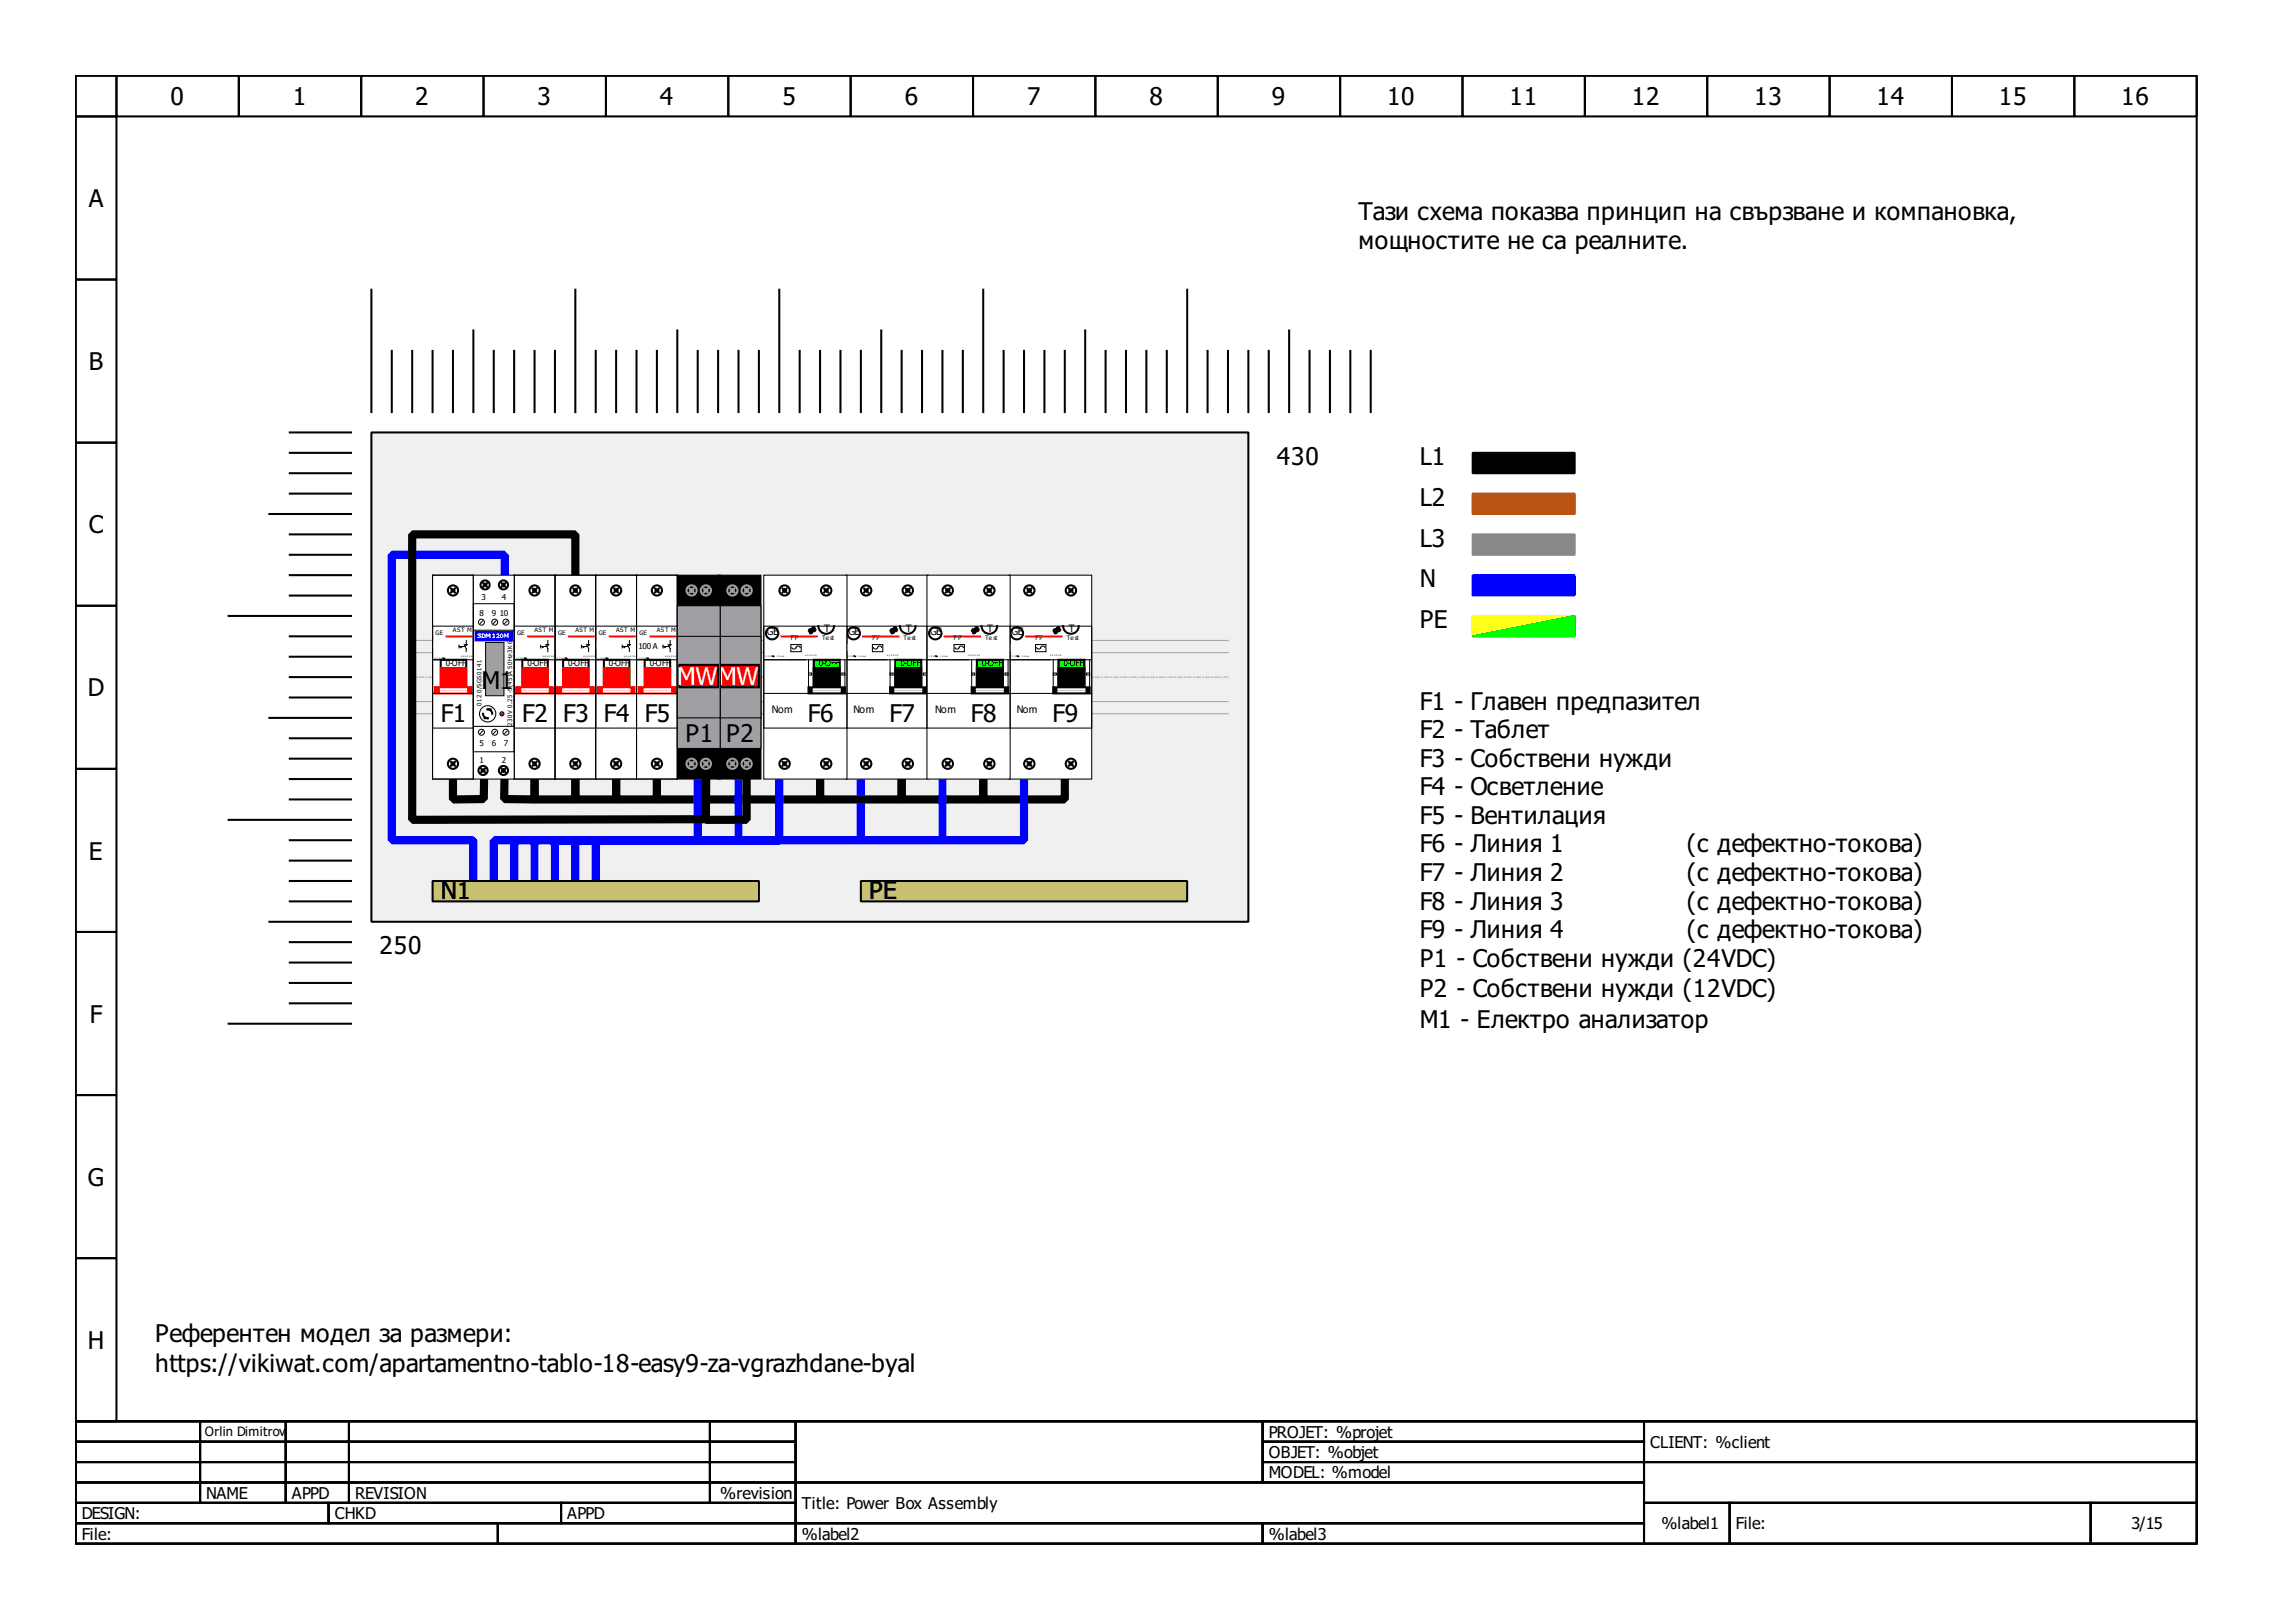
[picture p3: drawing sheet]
<svg xmlns="http://www.w3.org/2000/svg" width="297mm" height="210mm" viewBox="0 0 297 210" stroke-linecap="round" stroke-linejoin="round" font-family="sans-serif">
<defs><g id="words">
<g font-size="3.2">
<text x="22.1" y="13.6">0</text>
<text x="37.9" y="13.6">1</text>
<text x="53.7" y="13.6">2</text>
<text x="69.6" y="13.6">3</text>
<text x="85.4" y="13.6">4</text>
<text x="101.2" y="13.6">5</text>
<text x="117" y="13.6">6</text>
<text x="132.9" y="13.6">7</text>
<text x="148.7" y="13.6">8</text>
<text x="164.5" y="13.6">9</text>
<text x="179.4" y="13.6">10</text>
<text x="195.3" y="13.6">11</text>
<text x="211.1" y="13.6">12</text>
<text x="226.9" y="13.6">13</text>
<text x="242.8" y="13.6">14</text>
<text x="258.6" y="13.6">15</text>
<text x="274.4" y="13.6">16</text>
<text x="11.5" y="26.8">A</text>
<text x="175.8" y="28.5">Тази схема показва принцип на свързване и компановка,</text>
<text x="175.8" y="32.2">мощностите не са реалните.</text>
<text x="11.5" y="47.9">B</text>
<text x="165.2" y="60.2">430</text>
<text x="183.7" y="60.2">L1</text>
<text x="183.7" y="65.5">L2</text>
<text x="11.5" y="69">C</text>
<text x="183.7" y="70.7">L3</text>
<text x="183.7" y="76">N</text>
<text x="183.7" y="81.3">PE</text>
<text x="62.3" y="89.2">М1</text>
<text x="11.4" y="90.1">D</text>
<text x="57" y="93.4">F1</text>
<text x="67.6" y="93.4">F2</text>
<text x="72.8" y="93.4">F3</text>
<text x="78.1" y="93.4">F4</text>
<text x="83.4" y="93.4">F5</text>
<text x="104.5" y="93.4">F6</text>
<text x="115.1" y="93.4">F7</text>
<text x="125.6" y="93.4">F8</text>
<text x="136.2" y="93.4">F9</text>
<text x="183.7" y="91.8">F1 - Главен предпазител</text>
<text x="183.7" y="95.5">F2 - Таблет</text>
<text x="88.7" y="96.1">P1</text>
<text x="94" y="96.1">P2</text>
<text x="183.7" y="99.2">F3 - Собствени нужди</text>
<text x="183.7" y="102.9">F4 - Осветление</text>
<text x="183.7" y="106.6">F5 - Вентилация</text>
<text x="11.5" y="111.2">E</text>
<text x="183.7" y="110.3">F6 - Линия 1</text>
<text x="218.2" y="110.3">(с дефектно-токова)</text>
<text x="57" y="116.4">N1</text>
<text x="112.4" y="116.4">PE</text>
<text x="183.7" y="114">F7 - Линия 2</text>
<text x="183.7" y="117.7">F8 - Линия 3</text>
<text x="218.2" y="114">(с дефектно-токова)</text>
<text x="218.2" y="117.7">(с дефектно-токова)</text>
<text x="49.1" y="123.5">250</text>
<text x="183.7" y="121.4">F9 - Линия 4</text>
<text x="183.7" y="125.1">P1 - Собствени нужди (24VDC)</text>
<text x="218.2" y="121.4">(с дефектно-токова)</text>
<text x="183.7" y="129">P2 - Собствени нужди (12VDC)</text>
<text x="11.6" y="132.3">F</text>
<text x="183.7" y="133">M1 - Електро анализатор</text>
<text x="11.4" y="153.5">G</text>
<text x="20.1" y="173.6">Референтен модел за размери:</text>
<text x="11.4" y="174.6">H</text>
<text x="20.1" y="177.6">https://vikiwat.com/apartamentno-tablo-18-easy9-za-vgrazhdane-byal</text>
</g>
<g font-size="3.2" fill="#fff">
<text x="87.6" y="88.7">MW</text>
<text x="92.9" y="88.7">MW</text>
</g>
<g font-size="2.1">
<text x="164.1" y="186">PROJET: %projet</text>
<text x="164.1" y="188.7">OBJET: %objet</text>
<text x="164.1" y="191.3">MODEL: %model</text>
<text x="213.5" y="187.4">CLIENT: %client</text>
<text x="10.6" y="196.6">DESIGN:</text>
<text x="26.7" y="194">NAME</text>
<text x="37.8" y="194">APPD</text>
<text x="43.3" y="196.6">CHKD</text>
<text x="45.9" y="194">REVISION</text>
<text x="73.4" y="196.6">APPD</text>
<text x="93.2" y="194">%revision</text>
<text x="103.7" y="195.3">Title: Power Box Assembly</text>
<text x="214.9" y="197.9">%label1</text>
<text x="224.6" y="197.9">File:</text>
<text x="275.7" y="197.9">3/15</text>
<text x="10.6" y="199.2">File:</text>
<text x="103.7" y="199.2">%label2</text>
<text x="164.1" y="199.2">%label3</text>
</g>
<text font-size="1.7" x="26.5" y="185.9">Orlin Dimitrov</text>
<g font-size="1.3">
<text x="99.2" y="82.2">GE</text>
<text x="106.6" y="81.8">T</text>
<text x="109.8" y="82.2">GE</text>
<text x="117.2" y="81.8">T</text>
<text x="120.3" y="82.2">GE</text>
<text x="127.7" y="81.8">T</text>
<text x="130.9" y="82.2">GE</text>
<text x="138.3" y="81.8">T</text>
<text x="99.9" y="92.3">Nom</text>
<text x="110.4" y="92.3">Nom</text>
<text x="121" y="92.3">Nom</text>
<text x="131.5" y="92.3">Nom</text>
</g>
<g font-size="1.1">
<text x="62.3" y="77.6">3</text>
<text x="64.9" y="77.6">4</text>
<text x="62" y="79.7">8</text>
<text x="63.6" y="79.7">9</text>
<text x="64.7" y="79.7">10</text>
<text x="82.6" y="83.9">100 A</text>
<text x="57.7" y="86.2">0-OFF</text>
<text x="68.2" y="86.2">0-OFF</text>
<text x="73.5" y="86.2">0-OFF</text>
<text x="78.8" y="86.2">0-OFF</text>
<text x="84.1" y="86.2">0-OFF</text>
<text x="105.9" y="86.2">0-OFF</text>
<text x="109.7" y="84.2">16A</text>
<text x="116.5" y="86.2">0-OFF</text>
<text x="127.1" y="86.2">0-OFF</text>
<text x="130.8" y="84.2">16A</text>
<text x="137.6" y="86.2">0-OFF</text>
<text x="62" y="96.6">5</text>
<text x="62" y="98.7">1</text>
<text x="63.6" y="96.6">6</text>
<text x="64.9" y="98.7">2</text>
<text x="65.2" y="96.6">7</text>
</g>
<g font-size=".8">
<text x="56.4" y="82.2">GE</text>
<text x="58.6" y="81.8">AST M</text>
<text x="66.9" y="82.2">GE</text>
<text x="69.2" y="81.8">AST M</text>
<text x="72.2" y="82.2">GE</text>
<text x="74.4" y="81.8">AST M</text>
<text x="77.5" y="82.2">GE</text>
<text x="79.7" y="81.8">AST M</text>
<text x="82.7" y="82.2">GE</text>
<text x="85" y="81.8">AST M</text>
<text x="102.3" y="82.9">FP</text>
<text x="106.3" y="82.9">Te st</text>
<text x="112.9" y="82.9">FP</text>
<text x="116.9" y="82.9">Te st</text>
<text x="123.4" y="82.9">FP</text>
<text x="127.5" y="82.9">Te st</text>
<text x="134" y="82.9">FP</text>
<text x="138" y="82.9">Te st</text>
<text x="62.3" y="87.4" transform="rotate(-90 62.3 87.4)">0141</text>
<text x="66.3" y="87.6" transform="rotate(-90 66.3 87.6)">)A 50Hz-</text>
<text x="66.3" y="84.5" transform="rotate(-90 66.3 84.5)">3K6</text>
<text x="62.3" y="91.3" transform="rotate(-90 62.3 91.3)">0</text>
<text x="62.3" y="90.8" transform="rotate(-90 62.3 90.8)">120/SGS</text>
<text x="66.3" y="94" transform="rotate(-90 66.3 94)">230</text>
<text x="66.3" y="92.4" transform="rotate(-90 66.3 92.4)">V 0.</text>
<text x="66.3" y="90.8" transform="rotate(-90 66.3 90.8)">25-5(45</text>
</g>
<text font-size=".8" fill="#fff" x="61.8" y="82.6">SDM120M</text>
<g font-size=".3">
<text x="56.2" y="85.3">2</text>
<text x="56.5" y="85.3">4</text>
<text x="56.8" y="85.3">0 V</text>
<text x="59.7" y="85">6</text>
<text x="60.2" y="85">6</text>
<text x="60.4" y="85">5</text>
<text x="61" y="85">8</text>
<text x="66.8" y="85.3">2</text>
<text x="67" y="85.3">4</text>
<text x="67.3" y="85.3">0 V</text>
<text x="70.2" y="85">6</text>
<text x="70.7" y="85">6</text>
<text x="71" y="85">5</text>
<text x="71.5" y="85">8</text>
<text x="72.1" y="85.3">2</text>
<text x="72.3" y="85.3">4</text>
<text x="72.6" y="85.3">0 V</text>
<text x="75.5" y="85">6</text>
<text x="76" y="85">6</text>
<text x="76.3" y="85">5</text>
<text x="76.8" y="85">8</text>
<text x="77.3" y="85.3">2</text>
<text x="77.6" y="85.3">4</text>
<text x="77.9" y="85.3">0 V</text>
<text x="80.8" y="85">6</text>
<text x="81.3" y="85">6</text>
<text x="81.6" y="85">5</text>
<text x="82.1" y="85">8</text>
<text x="82.6" y="85.3">2</text>
<text x="82.9" y="85.3">4</text>
<text x="83.1" y="85.3">0 V</text>
<text x="86" y="85">6</text>
<text x="86.6" y="85">6</text>
<text x="86.8" y="85">5</text>
<text x="87.4" y="85">8</text>
<text x="99.1" y="85">2</text>
<text x="99.3" y="85">3</text>
<text x="99.6" y="85">0 V</text>
<text x="100.5" y="85">1</text>
<text x="100.8" y="85">0 mA</text>
<text x="104.2" y="84.9">6</text>
<text x="104.5" y="84.9">0</text>
<text x="104.7" y="84.9">4</text>
<text x="105" y="84.9">0</text>
<text x="105.3" y="84.9">4</text>
<text x="105.5" y="84.9">8</text>
<text x="109.6" y="85">2</text>
<text x="109.9" y="85">3</text>
<text x="110.2" y="85">0 V</text>
<text x="111.1" y="85">1</text>
<text x="111.4" y="85">0 mA</text>
<text x="114.7" y="84.9">6</text>
<text x="115" y="84.9">0</text>
<text x="115.3" y="84.9">4</text>
<text x="115.5" y="84.9">0</text>
<text x="115.8" y="84.9">4</text>
<text x="116.1" y="84.9">8</text>
<text x="120.2" y="85">2</text>
<text x="120.5" y="85">3</text>
<text x="120.7" y="85">0 V</text>
<text x="121.6" y="85">1</text>
<text x="121.9" y="85">0 mA</text>
<text x="125.3" y="84.9">6</text>
<text x="125.6" y="84.9">0</text>
<text x="125.8" y="84.9">4</text>
<text x="126.1" y="84.9">0</text>
<text x="126.4" y="84.9">4</text>
<text x="126.6" y="84.9">8</text>
<text x="130.7" y="85">2</text>
<text x="131" y="85">3</text>
<text x="131.3" y="85">0 V</text>
<text x="132.2" y="85">1</text>
<text x="132.5" y="85">0 mA</text>
<text x="135.9" y="84.9">6</text>
<text x="136.1" y="84.9">0</text>
<text x="136.4" y="84.9">4</text>
<text x="136.6" y="84.9">0</text>
<text x="136.9" y="84.9">4</text>
<text x="137.2" y="84.9">8</text>
</g>
</g></defs>
<g fill="none" stroke="#000" stroke-width=".26">
<path d="M9.8 9.8h274.4v174.1h-274.4zM9.8 9.8h5.3v5.3h-5.3zM9.8 15.1h5.3v21.1h-5.3zM15.1 9.8h15.8v5.3h-15.8zM30.9 9.8h15.8v5.3h-15.8zM46.7 9.8h15.9v5.3h-15.9zM62.6 9.8h15.8v5.3h-15.8zM78.4 9.8h15.8v5.3h-15.8zM94.2 9.8h15.9v5.3h-15.9zM110.1 9.8h15.8v5.3h-15.8zM125.9 9.8h15.8v5.3h-15.8zM141.7 9.8h15.8v5.3h-15.8z"/>
<path d="M157.5 9.8h15.9v5.3h-15.9zM173.4 9.8h15.8v5.3h-15.8zM189.2 9.8h15.8v5.3h-15.8zM205 9.8h15.9v5.3h-15.9zM220.9 9.8h15.8v5.3h-15.8zM236.7 9.8h15.8v5.3h-15.8zM252.5 9.8h15.9v5.3h-15.9zM268.4 9.8h15.8v5.3h-15.8zM9.8 36.2h5.3v21.1h-5.3zM9.8 57.3h5.3v21.1h-5.3zM9.8 78.4h5.3v21.1h-5.3zM9.8 99.5h5.3v21.1h-5.3z"/>
<path d="M9.8 120.6h5.3v21.1h-5.3zM9.8 141.7h5.3v21.1h-5.3zM9.8 162.8h5.3v21.1h-5.3zM9.8 183.9h274.4v15.9h-274.4zM9.8 183.9h16.1v2.7h-16.1zM9.8 186.6h16.1v2.6h-16.1zM9.8 189.2h16.1v2.6h-16.1zM9.8 191.8h16.1v2.7h-16.1zM9.8 194.5h32.7v2.6h-32.7zM9.8 197.1h54.6v2.7h-54.6zM25.9 183.9h11.1v2.7h-11.1zM25.9 186.6h11.1v2.6h-11.1z"/>
<path d="M25.9 189.2h11.1v2.6h-11.1zM25.9 191.8h11.1v2.7h-11.1zM37 183.9h8.1v2.7h-8.1zM37 186.6h8.1v2.6h-8.1zM37 189.2h8.1v2.6h-8.1zM37 191.8h8.1v2.7h-8.1zM42.5 194.5h30.1v2.6h-30.1zM45.1 183.9h46.7v2.7h-46.7zM45.1 186.6h46.7v2.6h-46.7zM45.1 189.2h46.7v2.6h-46.7zM45.1 191.8h46.7v2.7h-46.7zM64.4 197.1h38.5v2.7h-38.5z"/>
<path d="M72.6 194.5h30.3v2.6h-30.3zM91.8 183.9h11.1v2.7h-11.1zM91.8 186.6h11.1v2.6h-11.1zM91.8 189.2h11.1v2.6h-11.1zM91.8 191.8h11.1v2.7h-11.1zM102.9 183.9h60.4v7.9h-60.4zM102.9 191.8h109.8v5.3h-109.8zM102.9 197.1h60.4v2.7h-60.4zM163.3 183.9h49.4v2.7h-49.4zM163.3 186.6h49.4v2.6h-49.4zM163.3 189.2h49.4v2.6h-49.4zM163.3 197.1h49.4v2.7h-49.4z"/>
<path d="M212.7 183.9h71.5v5.3h-71.5zM212.7 189.2h71.5v5.3h-71.5zM212.7 194.5h11.1v5.3h-11.1zM223.8 194.5h46.7v5.3h-46.7zM270.5 194.5h13.7v5.3h-13.7z"/>
</g>
<path d="M48 56h113.5v63.3h-113.5z" fill="#f0f0f0" stroke="#000" stroke-width=".26"/>
<path d="M53.3 84.5h105.6M53.3 82.9h105.6M53.3 90.8h105.6M53.3 92.4h105.6" fill="none" stroke="#a0a0a4" stroke-width=".13"/>
<path d="M79.7 87.6h-26.4M106.1 87.6h-26.4M132.5 87.6h-26.4M158.9 87.6h-26.4" fill="none" stroke="#a0a0a4" stroke-width=".13" stroke-dasharray=".5 .3 .1 .3"/>
<path d="M74.4 74.4v-5.2h-21.1v36.9l38-.1 .1-5.3M58.6 100.8v2.7l4-.1v-2.5M91.3 100.8v5.3h5.3v-5.3M137.8 100.8v2.7h-10.6v-2.7v2.7h-10.6v-2.7v2.7h-10.5v-2.7v2.7h-21.1v-2.7v2.7h-5.3v-2.7v2.7h-5.3v-2.7v2.7h-5.2v-2.7v2.7l-4-.1 .1-2.5" fill="none" stroke="#000" stroke-width="1.1"/>
<path d="M65.3 74.7v-2.9h-14.6v36.9h10.5v5.3M90.3 100.8v7.9h-26.4v5.3M95.5 100.8v7.9h-29v5.3M100.8 100.8v7.9h-31.6v5.3M111.4 100.8v7.9h-39.6v5.3M121.9 100.8v7.9h-47.5v5.3M132.5 100.8v7.9h-55.4v5.3" fill="none" stroke="#00f" stroke-width="1.1"/>
<path d="M190.5 58.6h13.2v2.6h-13.2z" fill-rule="evenodd" fill="#000" stroke="#000" stroke-width=".26"/>
<path d="M190.5 69.2h13.2v2.6h-13.2z" fill-rule="evenodd" fill="#888" stroke="#888" stroke-width=".26"/>
<path d="M190.5 63.9h13.2v2.6h-13.2z" fill-rule="evenodd" fill="#a50" stroke="#a50" stroke-width=".26"/>
<path d="M190.5 79.7h13.2l-13.2 2.6z" fill="#ff0" stroke="#ff0" stroke-width=".26"/>
<path d="M190.5 74.4h13.2v2.7h-13.2z" fill-rule="evenodd" fill="#00f" stroke="#00f" stroke-width=".26"/>
<path d="M190.5 82.3l13.2-2.6v2.6z" fill="#0a0" stroke="#0a0" stroke-width=".26"/>
<path d="M109.4 74.4h10.7v26.4h-10.7z" fill-rule="evenodd" fill="#fff" stroke="#000" stroke-width=".13"/>
<g fill="none" stroke="#000" stroke-width=".26">
<path d="M117.2 76.1l.5 .6M111.8 98.6l.5 .5M112.3 98.6l-.5 .5"/>
<circle cx="112.1" cy="98.8" r=".67"/>
<circle cx="117.4" cy="98.8" r=".67"/>
</g>
<path d="M117.2 76.4h.5M117.4 76.1v.6M109.4 81h10.7v13.2h-10.7zM109.4 85.4h10.7M111.8 98.8h.5M112.1 98.6v.5" fill="none" stroke="#000" stroke-width=".13"/>
<path d="M115.2 88.9h4.7v.8h-4.7z" fill-rule="evenodd" fill="#000" stroke="#000" stroke-width=".26"/>
<path d="M115.8 85.4h3.4v3.3h-3.4z" fill-rule="evenodd" fill="#0f0" stroke="#000" stroke-width=".26"/>
<path d="M115.8 89.2h3.4M115.8 89.5h3.4" fill="none" stroke="#fff" stroke-width=".26"/>
<g fill="none" stroke="#000" stroke-width=".26">
<path d="M111.8 76.2l.5 .5M112.3 76.2l-.5 .5M117.7 76.1l-.5 .6M115.3 81.4h.8l-.1 .3h-.3l-.1 .3h-.3l.4-.8h.3l-.3 .5h-.5zM116.4 81a1.01 1.01 0 0 0 1 1 1.01 1.01 0 0 0 1-1M117.2 98.6l.5 .5M117.7 98.6l-.5 .5"/>
<circle cx="112.1" cy="76.4" r=".67"/>
<circle cx="117.4" cy="76.4" r=".67"/>
<circle cx="110.4" cy="81.9" r=".8"/>
</g>
<path d="M111.7 82.3h4.5" fill="none" stroke="#f00" stroke-width=".26"/>
<path d="M111.8 76.4h.5M112.1 76.1v.6M109.4 89.7h10.7M110.4 84.9h.1l.1 .1 .1-.1M112.9 83.4h1.3v.9h-1.3zM113 83.8l.1 .1a.35 .35 0 0 0 .5-.2h.4l.1 .1M115.2 87.1h.4v.3h-.4zM115.2 85.4v4.3M117.2 98.8h.5M117.4 98.6v.5M119.5 87.1h.4v.3h-.4zM119.9 85.4v4.3" fill="none" stroke="#000" stroke-width=".13"/>
<path d="M115.8 86.4h3.4v2.4h-3.4z" fill-rule="evenodd" fill="#000" stroke="#000" stroke-width=".26"/>
<path d="M130.5 74.4h10.7v26.4h-10.7z" fill-rule="evenodd" fill="#fff" stroke="#000" stroke-width=".13"/>
<g fill="none" stroke="#000" stroke-width=".26">
<path d="M138.3 76.1l.5 .6M132.9 98.6l.5 .5M133.4 98.6l-.5 .5"/>
<circle cx="133.2" cy="98.8" r=".67"/>
<circle cx="138.6" cy="98.8" r=".67"/>
</g>
<path d="M138.3 76.4h.5M138.5 76.1v.6M130.5 81h10.7v13.2h-10.7zM130.5 85.4h10.7M132.9 98.8h.5M133.2 98.6v.5" fill="none" stroke="#000" stroke-width=".13"/>
<path d="M136.3 88.9h4.7v.8h-4.7z" fill-rule="evenodd" fill="#000" stroke="#000" stroke-width=".26"/>
<path d="M136.9 85.4h3.4v3.3h-3.4z" fill-rule="evenodd" fill="#0f0" stroke="#000" stroke-width=".26"/>
<path d="M136.9 89.2h3.4M136.9 89.5h3.4" fill="none" stroke="#fff" stroke-width=".26"/>
<g fill="none" stroke="#000" stroke-width=".26">
<path d="M132.9 76.2l.5 .5M133.4 76.2l-.5 .5M138.8 76.1l-.5 .6M136.4 81.4h.8l-.1 .3h-.3l-.1 .3h-.3l.4-.8h.3l-.3 .5h-.5zM137.5 81a1.01 1.01 0 0 0 1 1 1.01 1.01 0 0 0 1.1-1M138.3 98.6l.5 .5M138.8 98.6l-.5 .5"/>
<circle cx="133.2" cy="76.4" r=".67"/>
<circle cx="138.6" cy="76.4" r=".67"/>
<circle cx="131.6" cy="81.9" r=".8"/>
</g>
<path d="M132.8 82.3h4.5" fill="none" stroke="#f00" stroke-width=".26"/>
<path d="M132.9 76.4h.5M133.2 76.1v.6M130.5 89.7h10.7M131.6 84.9l.2 .1v-.1M134 83.4h1.3v.9h-1.3zM134.1 83.8l.1 .1a.35 .35 0 0 0 .5-.2h.4l.1 .1M136.3 87.1h.4v.3h-.4zM136.3 85.4v4.3M138.3 98.8h.5M138.5 98.6v.5M140.6 87.1h.4v.3h-.4zM141 85.4v4.3" fill="none" stroke="#000" stroke-width=".13"/>
<path d="M136.9 86.4h3.4v2.4h-3.4z" fill-rule="evenodd" fill="#000" stroke="#000" stroke-width=".26"/>
<path d="M119.9 74.4h10.8v26.4h-10.8z" fill-rule="evenodd" fill="#fff" stroke="#000" stroke-width=".13"/>
<g fill="none" stroke="#000" stroke-width=".26">
<path d="M127.7 76.1l.6 .6M122.3 98.6l.6 .5M122.9 98.6l-.6 .5"/>
<circle cx="122.6" cy="98.8" r=".67"/>
<circle cx="128" cy="98.8" r=".67"/>
</g>
<path d="M127.7 76.4h.6M128 76.1v.6M119.9 81h10.8v13.2h-10.8zM119.9 85.4h10.8M122.3 98.8h.6M122.6 98.6v.5" fill="none" stroke="#000" stroke-width=".13"/>
<path d="M125.7 88.9h4.7v.8h-4.7z" fill-rule="evenodd" fill="#000" stroke="#000" stroke-width=".26"/>
<path d="M126.4 85.4h3.3v3.3h-3.3z" fill-rule="evenodd" fill="#0f0" stroke="#000" stroke-width=".26"/>
<path d="M126.4 89.2h3.3M126.4 89.5h3.3" fill="none" stroke="#fff" stroke-width=".26"/>
<g fill="none" stroke="#000" stroke-width=".26">
<path d="M122.3 76.2l.6 .5M122.9 76.2l-.6 .5M128.3 76.1l-.6 .6M125.8 81.4h.8l-.1 .3h-.3l-.1 .3h-.3l.4-.8h.3l-.3 .5h-.5zM127 81a1.01 1.01 0 0 0 1 1 1.01 1.01 0 0 0 1-1M127.7 98.6l.6 .5M128.3 98.6l-.6 .5"/>
<circle cx="122.6" cy="76.4" r=".67"/>
<circle cx="128" cy="76.4" r=".67"/>
<circle cx="121" cy="81.9" r=".8"/>
</g>
<path d="M122.2 82.3h4.6" fill="none" stroke="#f00" stroke-width=".26"/>
<path d="M122.3 76.4h.6M122.6 76.1v.6M119.9 89.7h10.8M121 84.9h.1l.1 .1 .1-.1M123.4 83.4h1.4v.9h-1.4zM123.6 83.8v.1a.35 .35 0 0 0 .6-.2h.4v.1M125.7 87.1h.4v.3h-.4zM125.7 85.4v4.3M127.7 98.8h.6M128 98.6v.5M130 87.1h.4v.3h-.4zM130.4 85.4v4.3" fill="none" stroke="#000" stroke-width=".13"/>
<path d="M126.4 86.4h3.3v2.4h-3.3z" fill-rule="evenodd" fill="#000" stroke="#000" stroke-width=".26"/>
<path d="M98.8 74.4h10.8v26.4h-10.8z" fill-rule="evenodd" fill="#fff" stroke="#000" stroke-width=".13"/>
<g fill="none" stroke="#000" stroke-width=".26">
<path d="M106.6 76.1l.5 .6M101.2 98.6l.6 .5M101.8 98.6l-.6 .5"/>
<circle cx="101.5" cy="98.8" r=".67"/>
<circle cx="106.9" cy="98.8" r=".67"/>
</g>
<path d="M106.6 76.4h.6M106.9 76.1v.6M98.8 81h10.8v13.2h-10.8zM98.8 85.4h10.8M101.2 98.8h.6M101.5 98.6v.5" fill="none" stroke="#000" stroke-width=".13"/>
<path d="M104.6 88.9h4.7v.8h-4.7z" fill-rule="evenodd" fill="#000" stroke="#000" stroke-width=".26"/>
<path d="M105.3 85.4h3.3v3.3h-3.3z" fill-rule="evenodd" fill="#0f0" stroke="#000" stroke-width=".26"/>
<path d="M105.3 89.2h3.3M105.3 89.5h3.3" fill="none" stroke="#fff" stroke-width=".26"/>
<g fill="none" stroke="#000" stroke-width=".26">
<path d="M101.2 76.2l.6 .5M101.8 76.2l-.6 .5M107.2 76.1l-.6 .6M104.7 81.4h.8l-.1 .3h-.3l-.1 .3h-.3l.4-.8h.3l-.3 .5h-.5zM105.9 81a1.01 1.01 0 0 0 1 1 1.01 1.01 0 0 0 1-1M106.6 98.6l.6 .5M107.2 98.6l-.6 .5"/>
<circle cx="101.5" cy="76.4" r=".67"/>
<circle cx="106.9" cy="76.4" r=".67"/>
<circle cx="99.9" cy="81.9" r=".8"/>
</g>
<path d="M101.1 82.3h4.6" fill="none" stroke="#f00" stroke-width=".26"/>
<path d="M101.2 76.4h.6M101.5 76.1v.6M98.8 89.7h10.8M99.9 84.9h.1l.1 .1 .1-.1M102.3 83.4h1.4v.9h-1.4zM102.4 83.8l.1 .1a.35 .35 0 0 0 .6-.2h.3l.1 .1M104.6 87.1h.4v.3h-.4zM104.6 85.4v4.3M106.6 98.8h.6M106.9 98.6v.5M108.9 87.1h.4v.3h-.4zM109.3 85.4v4.3" fill="none" stroke="#000" stroke-width=".13"/>
<path d="M105.3 86.4h3.3v2.4h-3.3z" fill-rule="evenodd" fill="#000" stroke="#000" stroke-width=".26"/>
<g fill="#c7c170" stroke="#000" stroke-width=".26">
<path d="M56 114h42.2v2.6h-42.2z"/>
<path d="M111.4 114h42.2v2.6h-42.2z"/>
</g>
<path d="M153.6 37.5v15.8M156.2 45.4v7.9M158.9 45.4v7.9M161.5 45.4v7.9M164.1 45.4v7.9M166.8 42.8v10.5M169.4 45.4v7.9M172.1 45.4v7.9M174.7 45.4v7.9M177.3 45.4v7.9" fill="none" stroke="#000" stroke-width=".26"/>
<path d="M56 74.4h5.2v26.4h-5.2z" fill-rule="evenodd" fill="#fff" stroke="#000" stroke-width=".13"/>
<g fill="none" stroke="#000" stroke-width=".13">
<path d="M58.3 76.4h.6M58.6 76.1v.6M56 81h5.2v13.2h-5.2zM56 85.4h5.2v4.3h-5.2M57.3 85.2v-.1l.2 .2v-.1M58.3 98.8h.6M58.6 98.6v.5M59.4 83.5v.4M59.5 83.7l.2 .1 .1-.1M60.1 83.4l.2 .5v.4M60.2 83.4h.2M60.3 82.9v.5"/>
<path d="M61.2 81v-6.6h-5.2v26.4h5.2v-6.6"/>
<circle cx="60.3" cy="83.5" r=".07"/>
</g>
<g fill="#f00" stroke="#f00" stroke-width=".26">
<path d="M56.2 88.9h4.8v.8h-4.8z" fill-rule="evenodd"/>
<path d="M57 86.4h3.3v2.4h-3.3z" fill-rule="evenodd"/>
</g>
<path d="M57.8 82.3h3.2" fill="none" stroke="#f00" stroke-width=".26"/>
<g fill="none" stroke="#000" stroke-width=".26">
<path d="M58.3 76.1l.6 .6M58.9 76.1l-.6 .6M57 85.4h3.3v3.3h-3.3zM58.3 98.6l.6 .5M58.9 98.6l-.6 .5"/>
<circle cx="58.6" cy="76.4" r=".66"/>
<circle cx="58.6" cy="98.8" r=".66"/>
</g>
<path d="M59.5 83.7h-.1M59.7 83.7h.6" fill="none" stroke="#000" stroke-width=".13" stroke-dasharray=".5 .3"/>
<path d="M57 89.2h3.3M57 89.5h3.3" fill="none" stroke="#fff" stroke-width=".26"/>
<path d="M71.8 74.4h5.3v26.4h-5.3z" fill-rule="evenodd" fill="#fff" stroke="#000" stroke-width=".13"/>
<g fill="none" stroke="#000" stroke-width=".13">
<path d="M74.2 76.4h.5M74.4 76.1v.6M71.8 81h5.3v13.2h-5.3zM71.8 85.4h5.3v4.3h-5.3M73.1 85.2l.1-.1 .1 .2 .1-.1M74.2 98.8h.5M74.4 98.6v.5M75.2 83.5v.4M75.4 83.7l.1 .1 .1-.1M75.9 83.4l.2 .5v.4M76 83.4h.3M76.1 82.9v.5"/>
<path d="M77.1 81v-6.6h-5.3v26.4h5.3v-6.6"/>
<circle cx="76.1" cy="83.5" r=".07"/>
</g>
<g fill="#f00" stroke="#f00" stroke-width=".26">
<path d="M72.1 88.9h4.7v.8h-4.7z" fill-rule="evenodd"/>
<path d="M72.8 86.4h3.3v2.4h-3.3z" fill-rule="evenodd"/>
</g>
<path d="M73.6 82.3h3.2" fill="none" stroke="#f00" stroke-width=".26"/>
<g fill="none" stroke="#000" stroke-width=".26">
<path d="M74.2 76.1l.5 .6M74.7 76.1l-.5 .6M72.8 85.4h3.3v3.3h-3.3zM74.2 98.6l.5 .5M74.7 98.6l-.5 .5"/>
<circle cx="74.4" cy="76.4" r=".66"/>
<circle cx="74.4" cy="98.8" r=".66"/>
</g>
<path d="M75.4 83.7h-.2M75.5 83.7h.6" fill="none" stroke="#000" stroke-width=".13" stroke-dasharray=".5 .3"/>
<path d="M72.8 89.2h3.3M72.8 89.5h3.3" fill="none" stroke="#fff" stroke-width=".26"/>
<path d="M82.3 74.4h5.3v26.4h-5.3z" fill-rule="evenodd" fill="#fff" stroke="#000" stroke-width=".13"/>
<g fill="none" stroke="#000" stroke-width=".13">
<path d="M84.7 76.4h.6M85 76.1v.6M82.3 81h5.3v13.2h-5.3zM82.3 85.4h5.3v4.3h-5.3M83.7 85.2v-.1l.2 .2v-.1M84.7 98.8h.6M85 98.6v.5M85.8 83.5v.4M85.9 83.7l.1 .1 .2-.1M86.4 83.4l.3 .5v.4M86.6 83.4h.2M86.7 82.9v.5"/>
<path d="M87.6 81v-6.6h-5.3v26.4h5.3v-6.6"/>
<circle cx="86.7" cy="83.5" r=".07"/>
</g>
<g fill="#f00" stroke="#f00" stroke-width=".26">
<path d="M82.6 88.9h4.8v.8h-4.8z" fill-rule="evenodd"/>
<path d="M83.4 86.4h3.3v2.4h-3.3z" fill-rule="evenodd"/>
</g>
<path d="M84.2 82.3h3.2" fill="none" stroke="#f00" stroke-width=".26"/>
<g fill="none" stroke="#000" stroke-width=".26">
<path d="M84.7 76.1l.6 .6M85.3 76.1l-.6 .6M83.4 85.4h3.3v3.3h-3.3zM84.7 98.6l.6 .5M85.3 98.6l-.6 .5"/>
<circle cx="85" cy="76.4" r=".66"/>
<circle cx="85" cy="98.8" r=".66"/>
</g>
<path d="M85.9 83.7h-.1M86.1 83.7h.6" fill="none" stroke="#000" stroke-width=".13" stroke-dasharray=".5 .3"/>
<path d="M83.4 89.2h3.3M83.4 89.5h3.3" fill="none" stroke="#fff" stroke-width=".26"/>
<path d="M66.5 74.4h5.3v26.4h-5.3z" fill-rule="evenodd" fill="#fff" stroke="#000" stroke-width=".13"/>
<g fill="none" stroke="#000" stroke-width=".13">
<path d="M68.9 76.4h.5M69.2 76.1v.6M66.5 81h5.3v13.2h-5.3zM66.5 85.4h5.3v4.3h-5.3M67.8 85.2l.1-.1 .1 .2 .1-.1M68.9 98.8h.5M69.2 98.6v.5M69.9 83.5v.4M70.1 83.7l.1 .1 .1-.1M70.6 83.4l.3 .5v.4M70.7 83.4h.3M70.9 82.9v.5"/>
<path d="M71.8 81v-6.6h-5.3v26.4h5.3v-6.6"/>
<circle cx="70.9" cy="83.5" r=".07"/>
</g>
<g fill="#f00" stroke="#f00" stroke-width=".26">
<path d="M66.8 88.9h4.7v.8h-4.7z" fill-rule="evenodd"/>
<path d="M67.6 86.4h3.3v2.4h-3.3z" fill-rule="evenodd"/>
</g>
<path d="M68.3 82.3h3.3" fill="none" stroke="#f00" stroke-width=".26"/>
<g fill="none" stroke="#000" stroke-width=".26">
<path d="M68.9 76.1l.5 .6M69.4 76.1l-.5 .6M67.6 85.4h3.3v3.3h-3.3zM68.9 98.6l.5 .5M69.4 98.6l-.5 .5"/>
<circle cx="69.2" cy="76.4" r=".66"/>
<circle cx="69.2" cy="98.8" r=".66"/>
</g>
<path d="M70.1 83.7h-.2M70.2 83.7h.6" fill="none" stroke="#000" stroke-width=".13" stroke-dasharray=".5 .3"/>
<path d="M67.6 89.2h3.3M67.6 89.5h3.3" fill="none" stroke="#fff" stroke-width=".26"/>
<path d="M92.9 74.4h5.5v26.4h-5.5z" fill-rule="evenodd" fill="#000" stroke="#000" stroke-width=".13"/>
<path d="M92.9 78.4h5.5v18.5h-5.5z" fill-rule="evenodd" fill="#a0a0a4" stroke="#000" stroke-width=".13"/>
<g fill="none" stroke="#a0a0a4" stroke-width=".26">
<path d="M94.5 76.1l.5 .6M95 76.1l-.5 .6M96.3 76.1l.6 .6M96.9 76.1l-.6 .6M94.5 98.6l.5 .5M95 98.6l-.5 .5M96.3 98.6l.6 .5M96.9 98.6l-.6 .5"/>
<circle cx="94.7" cy="76.4" r=".66"/>
<circle cx="96.6" cy="76.4" r=".66"/>
<circle cx="94.7" cy="98.8" r=".66"/>
<circle cx="96.6" cy="98.8" r=".66"/>
</g>
<path d="M94 89.2h3.3M94 89.5h3.3" fill="none" stroke="#fff" stroke-width=".26"/>
<path d="M94.5 76.4h.5M94.7 76.1v.6M96.3 76.4h.6M96.6 76.1v.6M94.5 98.8h.5M94.7 98.6v.5M96.3 98.8h.6M96.6 98.6v.5" fill="none" stroke="#a0a0a4" stroke-width=".13"/>
<path d="M92.9 82.3h5.5v10.6h-5.5z" fill-rule="evenodd" fill="#a0a0a4" stroke="#000" stroke-width=".13"/>
<path d="M93.2 86h5v2.9h-5z" fill-rule="evenodd" fill="#f00" stroke="#000" stroke-width=".26"/>
<g fill="none" stroke="#000" stroke-width=".26">
<path d="M48 37.5v15.8M74.4 37.5v15.8M127.2 37.5v15.8M50.7 45.4v7.9M53.3 45.4v7.9M56 45.4v7.9M58.6 45.4v7.9M61.2 42.8v10.5M63.9 45.4v7.9M66.5 45.4v7.9M69.2 45.4v7.9M71.8 45.4v7.9"/>
<path d="M77.1 45.4v7.9M79.7 45.4v7.9M82.3 45.4v7.9M85 45.4v7.9M87.6 42.8v10.5M90.3 45.4v7.9M92.9 45.4v7.9M95.5 45.4v7.9M98.2 45.4v7.9M129.8 45.4v7.9M132.5 45.4v7.9M135.1 45.4v7.9"/>
<path d="M137.8 45.4v7.9M140.4 42.8v10.5M143 45.4v7.9M145.7 45.4v7.9M148.3 45.4v7.9M150.9 45.4v7.9M34.9 92.9h10.5M37.5 98.2h7.9M37.5 95.5h7.9M37.5 90.3h7.9M37.5 87.6h7.9M37.5 85h7.9"/>
<path d="M37.5 82.3h7.9M29.6 106.1h15.8M34.9 119.3h10.5M37.5 103.5h7.9M37.5 100.8h7.9M37.5 116.6h7.9M37.5 114h7.9M37.5 111.4h7.9M37.5 108.7h7.9M29.6 132.5h15.8M37.5 129.8h7.9M37.5 127.2h7.9"/>
<path d="M37.5 124.6h7.9M37.5 121.9h7.9"/>
</g>
<path d="M77.1 74.4h5.2v26.4h-5.2z" fill-rule="evenodd" fill="#fff" stroke="#000" stroke-width=".13"/>
<g fill="none" stroke="#000" stroke-width=".13">
<path d="M79.4 76.4h.6M79.7 76.1v.6M77.1 81h5.2v13.2h-5.2zM77.1 85.4h5.2v4.3h-5.2M78.4 85.2l.1-.1 .1 .2 .1-.1M79.4 98.8h.6M79.7 98.6v.5M80.5 83.5v.4M80.6 83.7l.2 .1 .1-.1M81.2 83.4l.2 .5v.4M81.3 83.4h.3M81.4 82.9v.5"/>
<path d="M82.3 81v-6.6h-5.2v26.4h5.2v-6.6"/>
<circle cx="81.4" cy="83.5" r=".07"/>
</g>
<g fill="#f00" stroke="#f00" stroke-width=".26">
<path d="M77.3 88.9h4.8v.8h-4.8z" fill-rule="evenodd"/>
<path d="M78.1 86.4h3.3v2.4h-3.3z" fill-rule="evenodd"/>
</g>
<path d="M78.9 82.3h3.2" fill="none" stroke="#f00" stroke-width=".26"/>
<g fill="none" stroke="#000" stroke-width=".26">
<path d="M79.4 76.1l.6 .6M80 76.1l-.6 .6M62.4 90.8h.4M62.4 90.5h.4M63 92.3h.4M65.2 92.2h.4M65.6 91h.4M78.1 85.4h3.3v3.3h-3.3zM79.4 98.6l.6 .5M80 98.6l-.6 .5"/>
<circle cx="79.7" cy="76.4" r=".66"/>
<circle cx="79.7" cy="98.8" r=".66"/>
</g>
<path d="M80.6 83.7h-.1M80.8 83.7h.6" fill="none" stroke="#000" stroke-width=".13" stroke-dasharray=".5 .3"/>
<path d="M78.1 89.2h3.3M78.1 89.5h3.3" fill="none" stroke="#fff" stroke-width=".26"/>
<path d="M61.2 74.4h5.3v26.4h-5.3z" fill-rule="evenodd" fill="#fff" stroke="#000" stroke-width=".13"/>
<g fill="none" stroke="#000" stroke-width=".13">
<path d="M61.2 78.1h5.3v19.2h-5.3zM62.5 75.7h.5M62.8 75.4v.5M64.9 75.7h.5M65.1 75.4v.5M61.2 81.6h5.3v12.4h-5.3zM62.2 99.7h.6M62.5 94.6l-.4 .3M62.5 80.3l-.4 .4M62.5 99.5v.5M64.2 94.6l-.4 .3M64.2 80.3l-.4 .4"/>
<path d="M64.9 99.7h.5M65.1 99.5v.5M65.6 94.6l-.3 .3M65.6 80.3l-.3 .4"/>
<circle cx="62.3" cy="94.8" r=".39"/>
<circle cx="62.3" cy="80.5" r=".39"/>
<circle cx="64" cy="94.8" r=".39"/>
<circle cx="64" cy="80.5" r=".39"/>
<circle cx="65.5" cy="94.8" r=".39"/>
<circle cx="65.5" cy="80.5" r=".39"/>
</g>
<g fill="none" stroke="#000" stroke-width=".26">
<path d="M62.5 75.4l.5 .5M63 75.4l-.5 .5M64.9 75.4l.5 .5M65.4 75.4l-.5 .5M62.2 99.5l.6 .5M62.5 92.4a.58 .58 0 0 0 .6 .5M62.8 99.5l-.6 .5M64.9 99.5l.5 .5M65.4 99.5l-.5 .5"/>
<circle cx="62.8" cy="75.7" r=".59"/>
<circle cx="65.1" cy="75.7" r=".59"/>
<circle cx="62.5" cy="99.7" r=".59"/>
<circle cx="65.1" cy="99.7" r=".59"/>
</g>
<path d="M61.5 81.8h4.8v1.1h-4.8z" fill-rule="evenodd" fill="#00f" stroke="#00f" stroke-width=".26"/>
<path d="M62.8 83.1h2.4v6.9h-2.4z" fill-rule="evenodd" fill="#a0a0a4" stroke="#000" stroke-width=".13"/>
<circle cx="63.1" cy="92.4" r="1.06" fill="none" stroke="#000" stroke-width=".13"/>
<path d="M62.7 92.9h.4M63.1 91.8a.58 .58 0 0 1 .6 .6M63.1 91.8h.4" fill="none" stroke="#000" stroke-width=".26"/>
<circle cx="64.9" cy="92.4" r=".26" fill="#f00" stroke="#000" stroke-width=".13"/>
<path d="M37.5 58.6h7.9M37.5 56h7.9M29.6 79.7h15.8M34.9 66.5h10.5M37.5 77.1h7.9M37.5 74.4h7.9M37.5 71.8h7.9M37.5 69.2h7.9M37.5 63.9h7.9M37.5 61.2h7.9" fill="none" stroke="#000" stroke-width=".26"/>
<path d="M87.6 74.4h5.6v26.4h-5.6z" fill-rule="evenodd" fill="#000" stroke="#000" stroke-width=".13"/>
<path d="M87.6 78.4h5.6v18.5h-5.6z" fill-rule="evenodd" fill="#a0a0a4" stroke="#000" stroke-width=".13"/>
<g fill="none" stroke="#a0a0a4" stroke-width=".26">
<path d="M89.2 76.1l.5 .6M89.7 76.1l-.5 .6M91.1 76.1l.5 .6M91.6 76.1l-.5 .6M89.2 98.6l.5 .5M89.7 98.6l-.5 .5M91.1 98.6l.5 .5M91.6 98.6l-.5 .5"/>
<circle cx="89.5" cy="76.4" r=".66"/>
<circle cx="91.3" cy="76.4" r=".66"/>
<circle cx="89.5" cy="98.8" r=".66"/>
<circle cx="91.3" cy="98.8" r=".66"/>
</g>
<path d="M88.7 89.2h3.3M88.7 89.5h3.3" fill="none" stroke="#fff" stroke-width=".26"/>
<path d="M89.2 76.4h.5M89.5 76.1v.6M91.1 76.4h.5M91.3 76.1v.6M89.2 98.8h.5M89.5 98.6v.5M91.1 98.8h.5M91.3 98.6v.5" fill="none" stroke="#a0a0a4" stroke-width=".13"/>
<path d="M87.6 82.3h5.6v10.6h-5.6z" fill-rule="evenodd" fill="#a0a0a4" stroke="#000" stroke-width=".13"/>
<path d="M87.9 86h5v2.9h-5z" fill-rule="evenodd" fill="#f00" stroke="#000" stroke-width=".26"/>
<path d="M100.8 37.5v15.8M103.5 45.4v7.9M106.1 45.4v7.9M108.7 45.4v7.9M111.4 45.4v7.9M114 42.8v10.5M116.6 45.4v7.9M119.3 45.4v7.9M121.9 45.4v7.9M124.6 45.4v7.9" fill="none" stroke="#000" stroke-width=".26"/>
<g fill="#fff" stroke="#fff" stroke-width=".26">
<path d="M130.9 83.4h2.6v.8h-2.6z"/>
<path d="M77.3 83.1h2.7v.9h-2.7z"/>
<path d="M120.3 83.4h2.7v.8h-2.7z"/>
<path d="M66.8 83.1h2.6v.9h-2.6z"/>
<path d="M109.8 83.4h2.6v.8h-2.6z"/>
<path d="M99.2 83.4h2.7v.8h-2.7z"/>
<path d="M56.2 83.1h2.7v.9h-2.7z"/>
<path d="M72.1 83.1h2.6v.9h-2.6z"/>
</g>
<use href="#words"/>
</svg>
